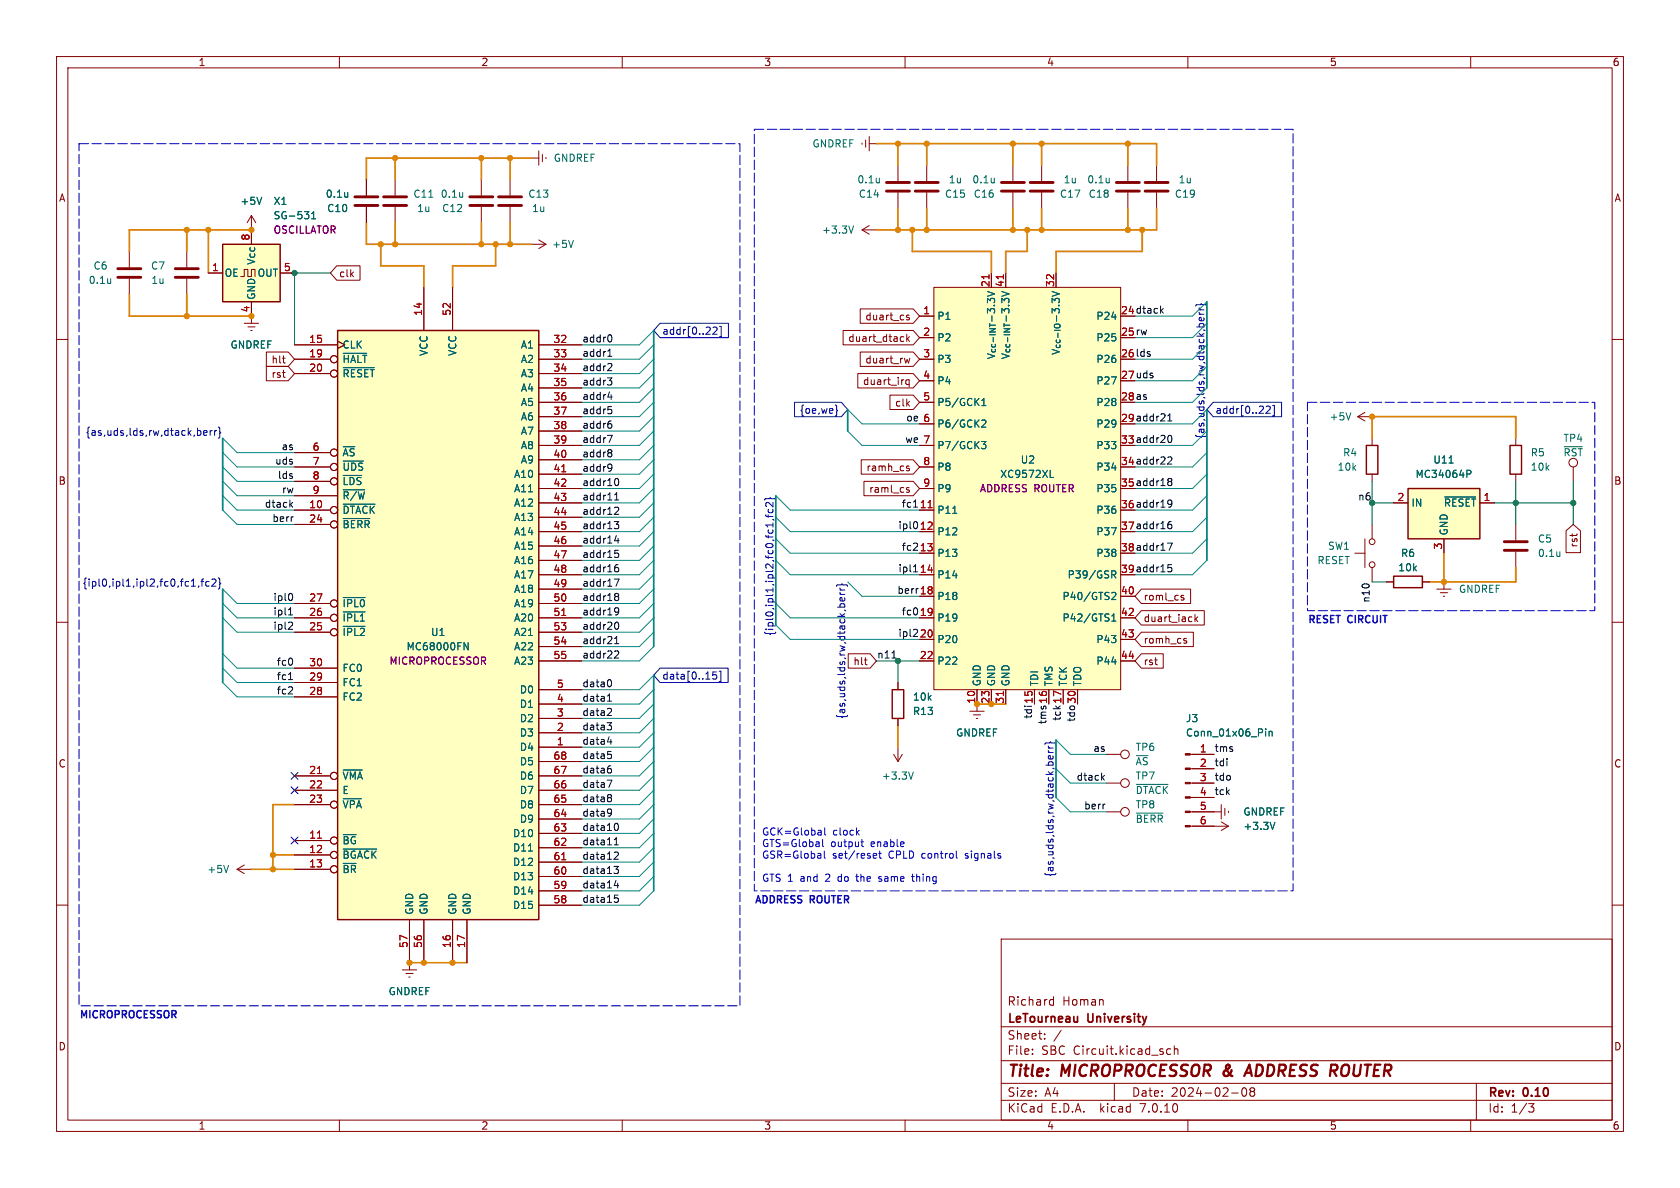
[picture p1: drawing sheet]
<svg xmlns="http://www.w3.org/2000/svg" width="297mm" height="210mm" viewBox="0 0 297 210" stroke-linecap="round" stroke-linejoin="round" font-family="sans-serif">
<defs><g id="words">
<g font-size="2.8" fill="#840000">
<text x="178" y="190.9">Title:</text>
<text x="187.7" y="190.9">MICROPROCESSOR</text>
<text x="217.1" y="190.9">&amp;</text>
<text x="221.9" y="190.9">ADDRESS ROUTER</text>
</g>
<g font-size="2.1" fill="#840000">
<text x="178" y="178">Richard</text>
<text x="187.8" y="178">Homan</text>
<text x="178" y="184">Sheet:</text>
<text x="178" y="181.2">LeTourneau</text>
<text x="192.4" y="181.2">University</text>
<text x="178" y="186.7">File:</text>
<text x="184.1" y="186.7">SBC Circuit.kicad_sch</text>
<text x="178" y="196.9">KiCad</text>
<text x="178" y="194.1">Size:</text>
<text x="184.7" y="194.1">A4</text>
<text x="185.7" y="196.9">E.D.A.</text>
<text x="194.6" y="196.9">kicad</text>
<text x="200" y="194.1">Date:</text>
<text x="201.8" y="196.9">7.0.10</text>
<text x="207" y="194.1">2024-02-08</text>
<text x="263" y="194.3">Rev:</text>
<text x="263" y="196.9">Id:</text>
<text x="267.1" y="196.9">1/3</text>
<text x="269.4" y="194.3">0.10</text>
</g>
<g font-size="1.8" fill="#840000">
<text x="35" y="11.9">1</text>
<text x="85" y="11.9">2</text>
<text x="135" y="11.9">3</text>
<text x="185" y="11.9">4</text>
<text x="235" y="11.9">5</text>
<text x="285" y="11.9">6</text>
<text x="10.3" y="35.9">A</text>
<text x="285.3" y="35.9">A</text>
<text x="59.8" y="49.2">clk</text>
<text x="152.9" y="56.8">duart_cs</text>
<text x="198.1" y="55.6">24 dtack</text>
<text x="198.1" y="59.4">25 rw</text>
<text x="47.9" y="64.5">hlt</text>
<text x="149.9" y="60.6">duart_dtack</text>
<text x="152.9" y="64.5">duart_rw</text>
<text x="198.1" y="63.2">26 lds</text>
<text x="47.9" y="67">rst</text>
<text x="152.5" y="68.3">duart_irq</text>
<text x="198.1" y="67.1">27 uds</text>
<text x="198.1" y="70.9">28 as</text>
<text x="158.1" y="72.1">clk</text>
<text x="198.1" y="74.7">29 addr21</text>
<text x="153.1" y="83.5">ramh_cs</text>
<text x="198.1" y="78.5">33 addr20</text>
<text x="198.1" y="82.3">34 addr22</text>
<text x="10.3" y="85.9">B</text>
<text x="153.6" y="87.3">raml_cs</text>
<text x="198.1" y="86.1">35 addr18</text>
<text x="198.1" y="89.9">36 addr19</text>
<text x="285.3" y="85.9">B</text>
<text x="198.1" y="93.7">37 addr16</text>
<text x="198.1" y="97.5">38 addr17</text>
<text x="198.1" y="101.3">39 addr15</text>
<text x="279.1" y="96.9" transform="rotate(-90 279.1 96.9)">rst</text>
<text x="202.1" y="106.4">roml_cs</text>
<text x="202.1" y="110.2">duart_iack</text>
<text x="202.1" y="114">romh_cs</text>
<text x="150.8" y="117.8">hlt</text>
<text x="202.1" y="117.8">rst</text>
<text x="10.3" y="135.9">C</text>
<text x="285.3" y="135.9">C</text>
<text x="10.3" y="185.9">D</text>
<text x="285.3" y="185.9">D</text>
<text x="35" y="199.9">1</text>
<text x="85" y="199.9">2</text>
<text x="135" y="199.9">3</text>
<text x="185" y="199.9">4</text>
<text x="235" y="199.9">5</text>
<text x="285" y="199.9">6</text>
</g>
<g font-size="1.8" fill="#006464">
<text x="97.8" y="28.8">GNDREF</text>
<text x="143.5" y="26.3">GNDREF</text>
<text x="57.5" y="35.2">0.1u</text>
<text x="73" y="35.2">C11</text>
<text x="77.8" y="35.2">0.1u</text>
<text x="93.3" y="35.2">C13</text>
<text x="151.5" y="32.6">0.1u</text>
<text x="151.7" y="35.2">C14</text>
<text x="167" y="35.2">C15</text>
<text x="167.6" y="32.6">1u</text>
<text x="171.8" y="32.6">0.1u</text>
<text x="172" y="35.2">C16</text>
<text x="187.3" y="35.2">C17</text>
<text x="187.9" y="32.6">1u</text>
<text x="192.1" y="32.6">0.1u</text>
<text x="192.4" y="35.2">C18</text>
<text x="207.6" y="35.2">C19</text>
<text x="208.3" y="32.6">1u</text>
<text x="42.4" y="36.4">+5V</text>
<text x="48.3" y="36.4">X1</text>
<text x="48.3" y="39">SG-531</text>
<text x="57.7" y="37.7">C10</text>
<text x="73.6" y="37.7">1u</text>
<text x="78.1" y="37.7">C12</text>
<text x="94" y="37.7">1u</text>
<text x="145.2" y="41.5">+3.3V</text>
<text x="16.4" y="47.9">C6</text>
<text x="26.6" y="47.9">C7</text>
<text x="45.3" y="46.9" transform="rotate(-90 45.3 46.9)">Vcc</text>
<text x="97.5" y="44">+5V</text>
<text x="15.6" y="50.4">0.1u</text>
<text x="26.7" y="50.4">1u</text>
<text x="39.6" y="49.1">OE</text>
<text x="45.3" y="53.1" transform="rotate(-90 45.3 53.1)">GND</text>
<text x="45.4" y="49.1">OUT</text>
<text x="165.6" y="56.7">P1</text>
<text x="193.7" y="56.7">P24</text>
<text x="40.7" y="61.8">GNDREF</text>
<text x="60.5" y="61.8">CLK</text>
<text x="60.5" y="64.4">~{HALT}</text>
<text x="75.8" y="63" transform="rotate(-90 75.8 63)">VCC</text>
<text x="80.9" y="63" transform="rotate(-90 80.9 63)">VCC</text>
<text x="92" y="61.8">A1</text>
<text x="92" y="64.4">A2</text>
<text x="165.6" y="60.6">P2</text>
<text x="165.6" y="64.4">P3</text>
<text x="176.1" y="63.6" transform="rotate(-90 176.1 63.6)">V_{cc-INT}-3.3V</text>
<text x="178.7" y="63.6" transform="rotate(-90 178.7 63.6)">V_{cc-INT}-3.3V</text>
<text x="187.6" y="62.8" transform="rotate(-90 187.6 62.8)">V_{cc-IO}-3.3V</text>
<text x="193.7" y="60.6">P25</text>
<text x="193.7" y="64.4">P26</text>
<text x="60.5" y="66.9">~{RESET}</text>
<text x="92" y="66.9">A3</text>
<text x="92" y="69.4">A4</text>
<text x="92" y="72">A5</text>
<text x="165.6" y="68.2">P4</text>
<text x="165.6" y="72">P5/GCK1</text>
<text x="193.7" y="68.2">P27</text>
<text x="193.7" y="72">P28</text>
<text x="92" y="74.5">A6</text>
<text x="92" y="77.1">A7</text>
<text x="165.6" y="75.8">P6/GCK2</text>
<text x="193.7" y="75.8">P29</text>
<text x="235" y="74.5">+5V</text>
<text x="60.5" y="80.9">~{AS}</text>
<text x="60.5" y="83.4">~{UDS}</text>
<text x="92" y="79.6">A8</text>
<text x="92" y="82.1">A9</text>
<text x="165.6" y="79.6">P7/GCK3</text>
<text x="165.6" y="83.4">P8</text>
<text x="180.3" y="82.1">U2</text>
<text x="193.7" y="79.6">P33</text>
<text x="193.7" y="83.4">P34</text>
<text x="236.4" y="83.4">10k</text>
<text x="237.3" y="80.9">R4</text>
<text x="253.3" y="82.1">U11</text>
<text x="270.5" y="80.9">R5</text>
<text x="270.5" y="83.4">10k</text>
<text x="276.3" y="78.3">TP4</text>
<text x="276.3" y="80.9">~{RST}</text>
<text x="60.5" y="86">~{LDS}</text>
<text x="60.5" y="88.5">~{R/W}</text>
<text x="90.8" y="84.7">A10</text>
<text x="90.8" y="87.2">A11</text>
<text x="90.8" y="89.8">A12</text>
<text x="165.6" y="87.2">P9</text>
<text x="176.7" y="84.7">XC9572XL</text>
<text x="193.7" y="87.2">P35</text>
<text x="249.4" y="89.8">IN</text>
<text x="250.1" y="84.7">MC34064P</text>
<text x="255.2" y="89.8">~{RESET}</text>
<text x="60.5" y="91">~{DTACK}</text>
<text x="60.5" y="93.6">~{BERR}</text>
<text x="90.8" y="92.3">A13</text>
<text x="90.8" y="94.8">A14</text>
<text x="165.6" y="91">P11</text>
<text x="165.6" y="94.8">P12</text>
<text x="193.7" y="91">P36</text>
<text x="193.7" y="94.8">P37</text>
<text x="256.1" y="94.7" transform="rotate(-90 256.1 94.7)">GND</text>
<text x="90.8" y="97.4">A15</text>
<text x="90.8" y="99.9">A16</text>
<text x="165.6" y="98.7">P13</text>
<text x="193.7" y="98.7">P38</text>
<text x="232.8" y="99.9">RESET</text>
<text x="234.7" y="97.4">SW1</text>
<text x="247.1" y="101.2">10k</text>
<text x="247.6" y="98.7">R6</text>
<text x="271.8" y="96.1">C5</text>
<text x="271.8" y="98.7">0.1u</text>
<text x="60.5" y="107.5">~{IPL0}</text>
<text x="90.8" y="102.5">A17</text>
<text x="90.8" y="105">A18</text>
<text x="90.8" y="107.5">A19</text>
<text x="165.6" y="102.5">P14</text>
<text x="165.6" y="106.3">P18</text>
<text x="187.7" y="106.3">P40/GTS2</text>
<text x="188.6" y="102.5">P39/GSR</text>
<text x="257.8" y="105">GNDREF</text>
<text x="60.5" y="112.6">~{IPL2}</text>
<text x="60.5" y="110.1">~{IPL1}</text>
<text x="76.1" y="112.6">U1</text>
<text x="90.8" y="110.1">A20</text>
<text x="90.8" y="112.6">A21</text>
<text x="165.6" y="110.1">P19</text>
<text x="165.6" y="113.9">P20</text>
<text x="187.7" y="110.1">P42/GTS1</text>
<text x="193.7" y="113.9">P43</text>
<text x="60.5" y="119">FC0</text>
<text x="71.8" y="115.2">MC68000FN</text>
<text x="90.8" y="115.2">A22</text>
<text x="90.8" y="117.7">A23</text>
<text x="165.6" y="117.7">P22</text>
<text x="193.7" y="117.7">P44</text>
<text x="60.5" y="124.1">FC2</text>
<text x="60.5" y="121.5">FC1</text>
<text x="91.8" y="125.3">D1</text>
<text x="91.8" y="122.8">D0</text>
<text x="161.3" y="124.1">10k</text>
<text x="173.6" y="121.4" transform="rotate(-90 173.6 121.4)">GND</text>
<text x="176.1" y="121.4" transform="rotate(-90 176.1 121.4)">GND</text>
<text x="178.7" y="121.4" transform="rotate(-90 178.7 121.4)">GND</text>
<text x="183.7" y="121.4" transform="rotate(-90 183.7 121.4)">TDI</text>
<text x="186.3" y="121.4" transform="rotate(-90 186.3 121.4)">TMS</text>
<text x="188.8" y="121.4" transform="rotate(-90 188.8 121.4)">TCK</text>
<text x="191.4" y="121.4" transform="rotate(-90 191.4 121.4)">TDO</text>
<text x="91.8" y="130.4">D3</text>
<text x="91.8" y="127.9">D2</text>
<text x="161.3" y="126.6">R13</text>
<text x="168.9" y="130.4">GNDREF</text>
<text x="209.6" y="127.9">J3</text>
<text x="209.6" y="130.4">Conn_01x06_Pin</text>
<text x="91.8" y="132.9">D4</text>
<text x="91.8" y="135.5">D5</text>
<text x="200.7" y="132.9">TP6</text>
<text x="200.7" y="135.5">~{AS}</text>
<text x="60.5" y="138">~{VMA}</text>
<text x="60.5" y="140.6">E</text>
<text x="60.5" y="143.1">~{VPA}</text>
<text x="91.8" y="143.1">D8</text>
<text x="91.8" y="140.6">D7</text>
<text x="91.8" y="138">D6</text>
<text x="155.8" y="138">+3.3V</text>
<text x="200.7" y="143.1">TP8</text>
<text x="200.7" y="138">TP7</text>
<text x="200.7" y="140.6">~{DTACK}</text>
<text x="60.5" y="149.5">~{BG}</text>
<text x="90.6" y="148.2">D10</text>
<text x="91.8" y="145.6">D9</text>
<text x="200.7" y="145.6">~{BERR}</text>
<text x="219.7" y="144.4">GNDREF</text>
<text x="219.7" y="146.9">+3.3V</text>
<text x="36.6" y="154.5">+5V</text>
<text x="60.5" y="152">~{BGACK}</text>
<text x="60.5" y="154.5">~{BR}</text>
<text x="90.6" y="155.8">D13</text>
<text x="90.6" y="153.3">D12</text>
<text x="90.6" y="150.7">D11</text>
<text x="73.3" y="161.8" transform="rotate(-90 73.3 161.8)">GND</text>
<text x="75.8" y="161.8" transform="rotate(-90 75.8 161.8)">GND</text>
<text x="80.9" y="161.8" transform="rotate(-90 80.9 161.8)">GND</text>
<text x="83.4" y="161.8" transform="rotate(-90 83.4 161.8)">GND</text>
<text x="90.6" y="160.9">D15</text>
<text x="90.6" y="158.3">D14</text>
<text x="68.6" y="176.1">GNDREF</text>
</g>
<g font-size="1.8" fill="#840084">
<text x="48.3" y="41.5">OSCILLATOR</text>
<text x="173.1" y="87.2">ADDRESS ROUTER</text>
<text x="68.8" y="117.7">MICROPROCESSOR</text>
</g>
<g font-size="1.8" fill="#a90000">
<text x="44.2" y="42.6" transform="rotate(-90 44.2 42.6)">8</text>
<text x="37.4" y="48">1</text>
<text x="50.1" y="48">5</text>
<text x="175" y="50.8" transform="rotate(-90 175 50.8)">21</text>
<text x="177.5" y="50.8" transform="rotate(-90 177.5 50.8)">41</text>
<text x="186.4" y="50.8" transform="rotate(-90 186.4 50.8)">32</text>
<text x="44.2" y="55.3" transform="rotate(-90 44.2 55.3)">4</text>
<text x="74.7" y="55.9" transform="rotate(-90 74.7 55.9)">14</text>
<text x="79.8" y="55.9" transform="rotate(-90 79.8 55.9)">52</text>
<text x="163.1" y="55.6">1</text>
<text x="163.1" y="59.4">2</text>
<text x="198.1" y="55.6">24</text>
<text x="198.1" y="59.4">25</text>
<text x="54.6" y="60.7">15</text>
<text x="54.6" y="63.2">19</text>
<text x="54.6" y="65.8">20</text>
<text x="97.7" y="60.7">32</text>
<text x="97.7" y="63.2">33</text>
<text x="97.7" y="65.8">34</text>
<text x="163.1" y="63.2">3</text>
<text x="198.1" y="63.2">26</text>
<text x="97.7" y="68.3">35</text>
<text x="97.7" y="70.9">36</text>
<text x="163.1" y="67.1">4</text>
<text x="163.1" y="70.9">5</text>
<text x="198.1" y="67.1">27</text>
<text x="198.1" y="70.9">28</text>
<text x="97.7" y="73.4">37</text>
<text x="97.7" y="75.9">38</text>
<text x="163.1" y="74.7">6</text>
<text x="198.1" y="74.7">29</text>
<text x="55.2" y="79.8">6</text>
<text x="55.2" y="82.3">7</text>
<text x="97.7" y="78.5">39</text>
<text x="97.7" y="81">40</text>
<text x="97.7" y="83.6">41</text>
<text x="163.1" y="82.3">8</text>
<text x="163.1" y="78.5">7</text>
<text x="198.1" y="78.5">33</text>
<text x="198.1" y="82.3">34</text>
<text x="54.6" y="89.9">10</text>
<text x="55.2" y="84.8">8</text>
<text x="55.2" y="87.4">9</text>
<text x="97.7" y="86.1">42</text>
<text x="97.7" y="88.6">43</text>
<text x="162.5" y="89.9">11</text>
<text x="163.1" y="86.1">9</text>
<text x="198.1" y="86.1">35</text>
<text x="198.1" y="89.9">36</text>
<text x="246.9" y="88.6">2</text>
<text x="262.2" y="88.6">1</text>
<text x="54.6" y="92.5">24</text>
<text x="97.7" y="91.2">44</text>
<text x="97.7" y="93.7">45</text>
<text x="162.5" y="93.7">12</text>
<text x="198.1" y="93.7">37</text>
<text x="97.7" y="96.3">46</text>
<text x="97.7" y="98.8">47</text>
<text x="97.7" y="101.3">48</text>
<text x="162.5" y="97.5">13</text>
<text x="162.5" y="101.3">14</text>
<text x="198.1" y="97.5">38</text>
<text x="198.1" y="101.3">39</text>
<text x="255" y="97.2" transform="rotate(-90 255 97.2)">3</text>
<text x="54.6" y="106.4">27</text>
<text x="97.7" y="103.9">49</text>
<text x="97.7" y="106.4">50</text>
<text x="162.5" y="105.2">18</text>
<text x="198.1" y="105.2">40</text>
<text x="54.6" y="111.5">25</text>
<text x="54.6" y="109">26</text>
<text x="97.7" y="109">51</text>
<text x="97.7" y="111.5">53</text>
<text x="162.5" y="109">19</text>
<text x="162.5" y="112.8">20</text>
<text x="198.1" y="109">42</text>
<text x="198.1" y="112.8">43</text>
<text x="54.6" y="117.9">30</text>
<text x="97.7" y="114">54</text>
<text x="97.7" y="116.6">55</text>
<text x="162.5" y="116.6">22</text>
<text x="198.1" y="116.6">44</text>
<text x="54.6" y="122.9">28</text>
<text x="54.6" y="120.4">29</text>
<text x="98.4" y="124.2">4</text>
<text x="98.4" y="121.7">5</text>
<text x="172.5" y="124.5" transform="rotate(-90 172.5 124.5)">10</text>
<text x="175" y="124.5" transform="rotate(-90 175 124.5)">23</text>
<text x="177.5" y="124.5" transform="rotate(-90 177.5 124.5)">31</text>
<text x="182.6" y="124.5" transform="rotate(-90 182.6 124.5)">15</text>
<text x="185.2" y="124.5" transform="rotate(-90 185.2 124.5)">16</text>
<text x="187.7" y="124.5" transform="rotate(-90 187.7 124.5)">17</text>
<text x="190.2" y="124.5" transform="rotate(-90 190.2 124.5)">30</text>
<text x="98.4" y="131.8">1</text>
<text x="98.4" y="129.3">2</text>
<text x="98.4" y="126.7">3</text>
<text x="54.6" y="136.9">21</text>
<text x="97.7" y="136.9">67</text>
<text x="97.7" y="134.4">68</text>
<text x="212" y="133.1">1</text>
<text x="212" y="135.6">2</text>
<text x="54.6" y="139.4">22</text>
<text x="54.6" y="142">23</text>
<text x="97.7" y="142">65</text>
<text x="97.7" y="139.4">66</text>
<text x="212" y="138.2">3</text>
<text x="212" y="140.7">4</text>
<text x="212" y="143.3">5</text>
<text x="54.6" y="148.3">11</text>
<text x="97.7" y="149.6">62</text>
<text x="97.7" y="147.1">63</text>
<text x="97.7" y="144.5">64</text>
<text x="212" y="145.8">6</text>
<text x="54.6" y="150.9">12</text>
<text x="54.6" y="153.4">13</text>
<text x="97.7" y="154.7">60</text>
<text x="97.7" y="152.1">61</text>
<text x="97.7" y="159.8">58</text>
<text x="97.7" y="157.2">59</text>
<text x="72.1" y="167.7" transform="rotate(-90 72.1 167.7)">57</text>
<text x="74.7" y="167.7" transform="rotate(-90 74.7 167.7)">56</text>
<text x="79.8" y="167.7" transform="rotate(-90 79.8 167.7)">16</text>
<text x="82.3" y="167.7" transform="rotate(-90 82.3 167.7)">17</text>
</g>
<g font-size="1.8" fill="#000084">
<text x="117" y="59.4">addr[0..22]</text>
<text x="15" y="77.1">{as,uds,lds,rw,dtack,berr}</text>
<text x="141.3" y="73.3">{oe,we}</text>
<text x="213" y="77.7" transform="rotate(-90 213 77.7)">{as,uds,lds,rw,dtack,berr}</text>
<text x="214.8" y="73.3">addr[0..22]</text>
<text x="14.5" y="103.8">{ipl0,ipl1,ipl2,fc0,fc1,fc2}</text>
<text x="136.8" y="112.5" transform="rotate(-90 136.8 112.5)">{ipl0,ipl1,ipl2,fc0,fc1,fc2}</text>
<text x="117" y="120.3">data[0..15]</text>
<text x="149.5" y="127.2" transform="rotate(-90 149.5 127.2)">{as,uds,lds,rw,dtack,berr}</text>
<text x="186.3" y="155.1" transform="rotate(-90 186.3 155.1)">{as,uds,lds,rw,dtack,berr}</text>
</g>
<g font-size="1.8" fill="#0f0f0f">
<text x="102.9" y="60.6">addr0</text>
<text x="102.9" y="65.7">addr2</text>
<text x="102.9" y="63.2">addr1</text>
<text x="102.9" y="70.8">addr4</text>
<text x="102.9" y="68.2">addr3</text>
<text x="102.9" y="75.9">addr6</text>
<text x="102.9" y="73.3">addr5</text>
<text x="160.1" y="74.6">oe 6</text>
<text x="48.5" y="82.2">uds</text>
<text x="49.7" y="79.7">as</text>
<text x="102.9" y="83.5">addr9</text>
<text x="102.9" y="80.9">addr8</text>
<text x="102.9" y="78.4">addr7</text>
<text x="159.9" y="78.4">we 7</text>
<text x="46.7" y="89.8">dtack</text>
<text x="49" y="84.7">lds</text>
<text x="49.8" y="87.3">rw</text>
<text x="102.9" y="86">addr10</text>
<text x="102.9" y="88.6">addr11</text>
<text x="159.3" y="89.8">fc1</text>
<text x="240" y="88.6">n6</text>
<text x="48.1" y="92.4">berr</text>
<text x="102.9" y="93.6">addr13</text>
<text x="102.9" y="91.1">addr12</text>
<text x="158.7" y="93.6">ipl0</text>
<text x="102.9" y="96.2">addr14</text>
<text x="102.9" y="101.3">addr16</text>
<text x="102.9" y="98.7">addr15</text>
<text x="158.7" y="101.3">ipl1</text>
<text x="159.3" y="97.4">fc2</text>
<text x="48.2" y="106.3">ipl0</text>
<text x="102.9" y="103.8">addr17</text>
<text x="102.9" y="106.3">addr18</text>
<text x="158.5" y="105.1">berr 18</text>
<text x="242.2" y="106.6" transform="rotate(-90 242.2 106.6)">n10</text>
<text x="48.2" y="108.9">ipl1</text>
<text x="48.2" y="111.4">ipl2</text>
<text x="102.9" y="114">addr21</text>
<text x="102.9" y="111.4">addr20</text>
<text x="102.9" y="108.9">addr19</text>
<text x="158.7" y="112.7">ipl2</text>
<text x="159.3" y="108.9">fc0</text>
<text x="48.8" y="117.8">fc0</text>
<text x="102.9" y="116.5">addr22</text>
<text x="155" y="116.5">n11</text>
<text x="48.8" y="122.8">fc2</text>
<text x="48.8" y="120.3">fc1</text>
<text x="102.9" y="124.1">data1</text>
<text x="102.9" y="121.6">data0</text>
<text x="102.9" y="126.7">data2</text>
<text x="102.9" y="131.7">data4</text>
<text x="102.9" y="129.2">data3</text>
<text x="182.5" y="127.1" transform="rotate(-90 182.5 127.1)">tdi 15</text>
<text x="185.1" y="128.1" transform="rotate(-90 185.1 128.1)">tms 16</text>
<text x="187.6" y="127.5" transform="rotate(-90 187.6 127.5)">tck 17</text>
<text x="190.2" y="127.7" transform="rotate(-90 190.2 127.7)">tdo 30</text>
<text x="102.9" y="136.8">data6</text>
<text x="102.9" y="134.3">data5</text>
<text x="193.2" y="133">as</text>
<text x="214.6" y="133">tms</text>
<text x="214.6" y="135.5">tdi</text>
<text x="102.9" y="141.9">data8</text>
<text x="102.9" y="139.4">data7</text>
<text x="190.2" y="138.1">dtack</text>
<text x="191.6" y="143.2">berr</text>
<text x="214.6" y="138.1">tdo</text>
<text x="214.6" y="140.6">tck</text>
<text x="102.9" y="144.4">data9</text>
<text x="102.9" y="147">data10</text>
<text x="102.9" y="149.5">data11</text>
<text x="102.9" y="154.6">data13</text>
<text x="102.9" y="152.1">data12</text>
<text x="102.9" y="157.1">data14</text>
<text x="102.9" y="159.7">data15</text>
</g>
<g font-size="1.8" fill="#0000c2">
<text x="231.1" y="110.2">RESET</text>
<text x="238.4" y="110.2">CIRCUIT</text>
<text x="134.6" y="147.8">GCK=Global</text>
<text x="134.6" y="149.8">GTS=Global</text>
<text x="146.9" y="149.8">output</text>
<text x="147.2" y="147.8">clock</text>
<text x="154.1" y="149.8">enable</text>
<text x="134.6" y="151.9">GSR=Global</text>
<text x="134.6" y="156">GTS 1</text>
<text x="141.6" y="156">and</text>
<text x="146.2" y="156">2</text>
<text x="147.2" y="151.9">set/reset</text>
<text x="148.6" y="156">do</text>
<text x="152.1" y="156">the</text>
<text x="156.2" y="156">same</text>
<text x="157.2" y="151.9">CPLD</text>
<text x="162.3" y="156">thing</text>
<text x="163.2" y="151.9">control</text>
<text x="171.1" y="151.9">signals</text>
<text x="133.3" y="159.8">ADDRESS</text>
<text x="143.3" y="159.8">ROUTER</text>
<text x="14" y="180.1">MICROPROCESSOR</text>
</g>
</g></defs>
<g fill="none" stroke="#840000" stroke-width=".18">
<path d="M10 10h277v190h-277zM12 12h273v186h-273zM60 10v2M110 10v2M160 10v2M210 10v2M260 10v2M44.4 38.1v5.1M44.4 38.1l-.7 1.3M44.4 38.1l.8 1.3M64.8 31.8v2.7M64.8 36.6v2.8"/>
<path d="M69.8 31.8v2.7M69.8 36.6v2.8M85.1 31.8v2.7M85.1 36.6v2.8M90.2 31.8v2.7M90.2 36.6v2.8M94 27.9h1.2M95.2 26.7v2.5M95.9 27.3v1.3M96.5 27.8v.3M152.4 25.3v.2M153 24.8v1.2"/>
<path d="M153.7 39.9l-1.3 .7M153.7 25.4h1.2M153.7 24.1v2.6M158.7 29.2v2.8M158.7 34v2.8M163.8 29.2v2.8M163.8 34v2.8M179.1 29.2v2.8M179.1 34v2.8M184.1 29.2v2.8M184.1 34v2.8M199.4 29.2v2.8"/>
<path d="M199.4 34v2.8M204.5 29.2v2.8M204.5 34v2.8M10 60h2M22.9 44.5v2.7M22.9 49.3v2.8M33 44.5v2.7M33 49.3v2.8M36.8 48.3h2.6M42.5 48.9h.7v-1.3h.6v1.3h.6v-1.3h.7v1.3M43.2 57.2h2.5M43.8 57.8h1.3"/>
<path d="M44.3 58.4h.3M44.4 53.3v3.9M49.5 48.3h2.6M59.5 47h4.1v2.5h-4.1l-1.1-1.2zM74.9 50.8v7.6M80 50.8v7.6M94 43.2h2.5M95.2 42.4l1.3 .8M96.5 43.2l-1.3 .7M149 58.4h12.4l1.2 1.3-1.2 1.3h-12.4zM152.1 54.6h9.3l1.2 1.3-1.2 1.3h-9.3zM152.4 40.6l1.3 .8"/>
<path d="M152.4 40.6h2.5M159.6 59.5l.2 .1M160.3 59.1v1.3M160.4 59.9l.4 .5M160.7 55.8l-.3-.1-.2 .2 .1 .2 .4 .1v.3h-.5M160.8 59.5l-.5 .5M162.6 55.9h2.5M162.6 59.7h2.5M165.1 50.8h33v71.1h-33zM175.3 48.3v2.5M177.8 48.3v2.5M186.7 48.3v2.5"/>
<path d="M285 60h2M47.1 64.8h3.9l1.1 1.2-1.1 1.3h-3.9zM47.1 62.2h3.9l1.1 1.3-1.1 1.3h-3.9zM49.9 63.3h.5M50.3 64.2h.1M52.1 61h7.6M52.1 63.5h6.3M52.1 66h6.3M59.7 60.3l1.3 .7-1.3 .6M95.2 61h7.7M95.2 63.5h7.7M95.2 66h7.7"/>
<path d="M95.2 68.6h7.7M95.2 71.1h7.7M95.2 73.7h7.7M95.2 76.2h7.7M95.2 78.7h7.7M151.6 66h9.8l1.2 1.3-1.2 1.3h-9.8zM152.1 62.2h9.3l1.2 1.3-1.2 1.3h-9.3zM157.3 69.8h4.1l1.2 1.3-1.2 1.3h-4.1zM159.8 60.3l-.2 .1M160.7 67.1v1.3M160.7 67.2l-.3-.1-.3 .3 .1 .5h.5M160.8 63.3l-.2 .9-.2-.6-.3 .6"/>
<path d="M162.6 63.5h2.5M162.6 71.1h2.5M162.6 78.7h2.5M162.6 67.3h2.5M162.6 74.9h2.5M240 73.7h2.6M240 73.7l1.3 .7M241.3 72.9l-1.3 .8M242.6 77.5v1.2M268 77.5v1.2M52.1 90.2h6.3M52.1 92.7h6.3"/>
<path d="M52.1 80h6.3M52.1 82.6h6.3M52.1 85.1h6.3M52.1 87.6h7.6M95.2 81.3h7.7M95.2 83.8h7.7M95.2 86.4h7.7M95.2 88.9h7.7M95.2 91.4h7.7M95.2 94h7.7M95.2 96.5h7.7M95.2 99.1h7.7"/>
<path d="M152.3 81.3h9.1l1.2 1.3-1.2 1.2h-9.1zM152.7 85.1h8.7l1.2 1.3-1.2 1.2h-8.7zM160.2 86.4l.6 .4-.2 .2h-.4M160.3 82.7l.5 .3-.1 .2h-.3M160.3 82.4h.4M160.7 86.2h-.3l-.2 .2M162.6 90.2h2.5M162.6 86.4h2.5M162.6 94h2.5M162.6 82.6h2.5M162.6 97.8h2.5M239.5 97.8h1.8"/>
<path d="M241.3 95.3v5M242.6 83.8v1.3M242.6 92.7v2.6M246.4 88.9h2.5M255.3 95.3v2.5M261.6 88.9h2.6M268 83.8v1.3M268 92.7v2.8M268 97.5v2.8M276.9 93.8l1.2-1.1 1.3 1.1v3.9h-2.5zM278.1 82.6v2.5M10 110h2"/>
<path d="M52.1 111.8h6.3M52.1 109.2h6.3M52.1 106.7h6.3M52.1 118.1h7.6M95.2 111.8h7.7M95.2 109.2h7.7M95.2 106.7h7.7M95.2 101.6h7.7M95.2 104.1h7.7M95.2 114.3h7.7M95.2 116.8h7.7M150 115.6h3.8l1.1 1.2-1.1 1.3h-3.8z"/>
<path d="M152.8 116.7h.5M153.2 117.5h.1M162.6 109.2h2.5M162.6 101.6h2.5M162.6 116.8h2.5M162.6 105.4h2.5M162.6 113h2.5M198.1 109.2h2.6M198.1 116.8h2.6M198.1 105.4h2.6M198.1 113h2.6M201.8 107.9h11.1v2.6h-11.1l-1.1-1.3z"/>
<path d="M201.8 111.8h9.2v2.5h-9.2l-1.1-1.3zM201.8 115.6h3.8v2.5h-3.8l-1.1-1.3zM201.8 104.1h8.7v2.6h-8.7l-1.1-1.3zM208.8 105.5l.5 .3-.2 .3-.3-.1M209.3 105.3l-.3-.1-.2 .2M209.3 113.2l.5 .3-.1 .1-.3 .1M209.3 112.9h.4M211.3 108.6v1.3M211.4 109.4l.3 .5M211.7 109l-.4 .5M242.6 100.3v2.6M245.1 102.9h1.3"/>
<path d="M251.5 102.9h1.2M254 104.1h2.5M254.6 104.8h1.3M255.1 105.4h.3M255.3 102.9v1.2M285 110h2M52.1 137.2h6.3M52.1 139.7h7.6M52.1 123.2h7.6M52.1 120.7h7.6M95.2 132.1h7.7M95.2 129.5h7.7"/>
<path d="M95.2 137.2h7.7M95.2 139.7h7.7M95.2 127h7.7M95.2 124.5h7.7M95.2 121.9h7.7M95.2 134.6h7.7M158 133.4l.7 1.2M158.7 120.7v1.2M158.7 127v1.3M158.7 132.1v2.5M159.5 133.4l-.8 1.2M171.4 125.7h2.6"/>
<path d="M172.1 126.4h1.3M172.6 127h.2M172.7 121.9v3.8M175.3 121.9v2.6M177.8 121.9v2.6M182.9 121.9v2.6M185.4 121.9v2.6M188 121.9v2.6M190.5 121.9v2.6M195.6 138.4h2.5M195.6 133.4h2.5M210.4 138.4h4.2"/>
<path d="M210.4 135.9h4.2M210.4 133.4h4.2M10 160h2M41.9 153.7h2.5M41.9 153.7l1.3 .7M43.2 152.9l-1.3 .8M52.1 148.6h6.3M52.1 151.1h6.3M52.1 153.7h6.3M52.1 142.2h6.3M95.2 142.2h7.7M95.2 157.5h7.7"/>
<path d="M95.2 154.9h7.7M95.2 152.4h7.7M95.2 149.9h7.7M95.2 147.3h7.7M95.2 144.8h7.7M195.6 143.5h2.5M210.4 146.1h6.8M210.4 143.5h5.5M210.4 141h4.2M215.9 145.3l1.3 .8M215.9 142.2v2.6M216.5 142.9v1.2"/>
<path d="M217.2 146.1l-1.3 .7M217.2 143.4v.2M285 160h2M71.1 171.5h2.6M71.8 172.1h1.2M72.3 172.7h.2M72.4 162.6v8.9M74.9 162.6v7.6M80 162.6v7.6M82.5 162.6v7.6M95.2 160h7.7M177 166h108v32h-108z"/>
<path d="M185.7 177.6h.5M185.7 176.8h.5M186.2 176.2v1.5M60 198v2M110 198v2M160 198v2M177 194.5h108M177 191.5h108M177 187.5h108M177 181.5h108M182.5 186.3v.1M182.5 185.5v.1"/>
<path d="M184.7 183.6v.1M184.7 182.8v.1M187.6 182.1l-1.3 2M197 191.5v3M207 185.5l-.5-.1-.3 .3v.4l.2 .2h.6M207.6 185.5l.2-.1 .4 .1v.9M207.6 184.9v1.5M210 198v2M217.7 193.2h1.2M219.7 192.4l.2-.1a.81 .81 0 0 1 .6 .6 .81 .81 0 0 1-.3 .8l-.2 .1a.81 .81 0 0 1-.3-1.4zM221.2 192.9l-.2-.2 .2-.4 .5 .1 .1 .2-.3 .3M221.2 192.9l-.2 .3v.3l.2 .3 .5-.1 .1-.2-.1-.4-.2-.2"/>
<path d="M221.2 192.9h.3M260 198v2M261 191.5v6.5M270.2 195.1h1l-.5 .6 .4 .1 .1 .5-.3 .3h-.4"/>
<circle cx="59.1" cy="63.5" r=".63"/>
<circle cx="59.1" cy="66" r=".63"/>
<circle cx="59.1" cy="92.7" r=".63"/>
<circle cx="59.1" cy="90.2" r=".63"/>
<circle cx="59.1" cy="85.1" r=".63"/>
<circle cx="59.1" cy="80" r=".63"/>
<circle cx="59.1" cy="82.5" r=".63"/>
<circle cx="242.6" cy="99.8" r=".51"/>
<circle cx="242.6" cy="95.8" r=".51"/>
<circle cx="278.1" cy="81.8" r=".76"/>
<circle cx="59.1" cy="109.2" r=".63"/>
<circle cx="59.1" cy="106.7" r=".63"/>
<circle cx="59.1" cy="111.8" r=".63"/>
<circle cx="59.1" cy="137.2" r=".63"/>
<circle cx="198.9" cy="138.4" r=".76"/>
<circle cx="198.9" cy="133.3" r=".76"/>
<circle cx="59.1" cy="151.1" r=".63"/>
<circle cx="59.1" cy="148.6" r=".63"/>
<circle cx="59.1" cy="153.7" r=".63"/>
<circle cx="59.1" cy="142.2" r=".63"/>
<circle cx="198.9" cy="143.5" r=".76"/>
</g>
<path d="M216.5 189.4a.53 .53 0 0 0 0 .7M220 190.2l.9-2 .4 2M220.2 189.6h1" fill="none" stroke="#840000" stroke-width=".4"/>
<g fill="none" stroke="#006464" stroke-width=".18">
<path d="M46.3 34.9l-.5 1.2M55.1 38.7h.7M55.1 37.8l.3-.4v1.3M61.5 34v.9M61.5 34.7l-.1 .1M75.8 34.9h.7M81.8 34v.9M81.8 34.7l-.1 .1M150.9 39.9l-.4 1.3M155.5 31.5v.8M155.5 32.2l-.1 .1M175.8 31.5v.8"/>
<path d="M175.8 32.2l-.1 .1M196.1 31.5v.8M196.1 32.2l-.1 .1M19.6 49.3v.8M19.6 50h-.1M101.4 42.5l-.5 1.3M60.7 62.5h4.1M60.7 65h5.5M173.5 78h.8l-.4 .5 .3 .2v.5l-.1 .1h-.5M173.6 71.7h.7M173.6 70.8l.3-.4v1.3M173.6 74.4l.5-.2 .2 .4-.8 .9h.8"/>
<path d="M238.8 73l-.4 1.2M276.5 79h3.2M60.7 89.1h5.6M60.7 91.7h4.7M60.7 81.5h3.5M60.7 84h3.2M60.7 86.6h3.8M168.4 90.7h.8M185.7 84.4h.6M255.4 87.9h5.5M256.2 81.9h.7M259.3 83.1h.5l.2 .3-.1 .3-.6 .1"/>
<path d="M275.8 97.5v.9M275.8 98.2l-.1 .1M60.7 110.7h3.8M60.7 108.2h3.8M60.7 105.6h3.8M82 113.6l.8 1.3v-1.3M196.5 100.9h.5l.3 .3-.2 .3-.6 .1M196.5 104.8l.5-.1 .3 .4-.8 .9h.8M196.5 109.8h.8M196.5 108.9l.4-.4v1.3M196.8 101.6l.5 .6M60.7 136.1h3.4"/>
<path d="M161.5 136.5l-.5 1.2M200.9 138.7h5.6M223.8 128.8v.2M223.8 129.3v.8M224.4 129.3v.8M224.4 129.4l.1-.1h.3l.1 .8M40.4 153l-.4 1.2M60.7 150.1h5.9M60.7 141.2h3.2M93.4 150.4h.7M200.9 143.7h4.7M225.4 145.4l-.4 1.2"/>
</g>
<g fill="none" stroke="#840000" stroke-width=".51">
<path d="M62.7 34.8h4.1M62.7 36.3h4.1M67.8 34.8h4.1M67.8 36.3h4.1M83.1 34.8h4M83.1 36.3h4M88.1 34.8h4.1M88.1 36.3h4.1M156.7 32.3h4.1M156.7 33.8h4.1M161.8 32.3h4.1M161.8 33.8h4.1"/>
<path d="M177 32.3h4.1M177 33.8h4.1M182.1 32.3h4.1M182.1 33.8h4.1M197.4 32.3h4M197.4 33.8h4M202.4 32.3h4.1M202.4 33.8h4.1M20.8 49h4.1M20.8 47.5h4.1M31 49h4.1M31 47.5h4.1"/>
<path d="M265.9 97.3h4.1M265.9 95.8h4.1"/>
</g>
<g fill="#ffffc2" stroke="#ffffc2" stroke-width=".18">
<path d="M59.7 58.4h35.5v104.2h-35.5z"/>
<path d="M248.9 86.4h12.7v8.9h-12.7z"/>
<path d="M39.4 43.2h10.1v10.1h-10.1z"/>
<path d="M165.1 50.8h33v71.1h-33z"/>
</g>
<path d="M39.4 43.2h10.1v10.1h-10.1zM59.7 58.4h35.5v104.2h-35.5zM241.6 78.7h2v5.1h-2zM267 78.7h2v5.1h-2zM248.9 86.4h12.7v8.9h-12.7zM246.4 101.9h5.1v2h-5.1zM157.7 121.9h2.1v5.1h-2.1z" fill="none" stroke="#840000" stroke-width=".25"/>
<path d="M174.8 48.6v.7M177.4 48.6v.7M99.3 83.4h.7M164.1 89.8h.7M99.3 108.8h.7M56.1 136.7h.7M177.4 122.2v.7M56.1 148.2h.7M99.3 152h.7" fill="none" stroke="#a90000" stroke-width=".18"/>
<g fill="#840000" stroke="#840000" stroke-width=".18">
<path d="M209.5 145.9h.9v.3h-.9z"/>
<path d="M209.5 143.4h.9v.2h-.9z"/>
<path d="M209.5 140.8h.9v.3h-.9z"/>
<path d="M209.5 138.3h.9v.3h-.9z"/>
<path d="M209.5 135.8h.9v.2h-.9z"/>
<path d="M209.5 133.2h.9v.3h-.9z"/>
</g>
<g fill="none" stroke="#000084" stroke-width=".18">
<path d="M116.7 57.1h12.1v2.6h-12.1l-1.1-1.3zM126 57.9l.5-.1 .3 .4-.8 .9h.8M127.2 57.7h.3v1.8h-.3M211.4 54.1l.2-.2h.6l.2-.2 .1 .2h.6l.2 .2M212 54.4l.2 .4M212 55.2l.2 .4M212 55.6h.8M212 54.8h.8M212.1 57.3l.1-.1 .6 .1M212.8 56.2v.3l-.1 .2-.6-.1v-.4l.2-.1 .1 .6M35.4 76.2l.1 .2-.1 .5M36 76.5l.6-.1-.1-.2-.3-.1-.2 .2 .1 .6h.4"/>
<path d="M37.2 76.1v.9M37.5 76.1l-.3 .3M37.9 76.1v.9M38.3 76.1l-.4 .3M38.6 75.5l.2 .2v.6l.2 .2-.2 .2v.6l-.2 .1M140.5 71.1h8.2l1.2 1.3-1.2 1.3h-8.2zM147.7 71.6l.2 .2v.6l.2 .2-.2 .2v.6l-.2 .1M214.5 71.1h12.1v2.6h-12.1l-1.1-1.3zM223.8 71.9l.5-.1 .3 .4-.8 .9h.8M225 71.7h.3v1.8h-.3M135.2 88.4l.2-.2h.6l.2-.2 .1 .2h.6l.2 .2M135.4 91l.2 .3h1"/>
<path d="M135.8 91v.5M135.9 90l-.1 .4 .2 .2 .6-.1v-.5M136.6 91.8l.2 .2M136.6 88.8v.8l-.9-.8-.3 .3 .1 .4M136.6 92.4v.8M136.6 92.8h-1.2l.3 .3M33.8 103.6h.8M33.9 102.7l.3-.3v1.2M35.2 103.6l-.2 .2M35.5 102.8h.5M36 102.4l-.3 .1v1.1M37 102.8h-.4l-.2 .2 .1 .6h.5"/>
<path d="M37.5 102.5l.4-.1 .3 .3-.8 .9h.8M38.6 102.2l.2 .2v.6l.2 .1-.2 .2v.6l-.2 .2M116.7 118.1h12v2.6h-12l-1.1-1.3zM126.7 118.8h-.7v.6l.2-.1h.4l.1 .2v.4l-.2 .2-.5-.2M127.1 118.7h.3v1.8h-.3M147.9 103.6l.2-.2h.6l.2-.2 .1 .2h.6l.2 .2M148.5 103.9l.2 .4M148.5 104.7l.2 .4M148.5 105.1h.8M148.5 104.3h.8M148.6 106.8l.1-.1 .6 .1M149.3 105.7v.4l-.1 .1h-.6v-.5l.2-.1 .1 .6"/>
<path d="M51.5 139.1l1.2 1.2M51.5 136.6l1.2 1.2M52.7 139.1l-1.2 1.2M52.7 136.6l-1.2 1.2M184.7 131.6l.2-.3h.6l.2-.1 .2 .1h.6l.2 .3M185.3 131.9l.3 .3M185.3 132.7l.3 .3M185.3 133h.9M185.3 132.2h.9M185.4 134.8l.2-.1 .5 .1M186.1 133.6l.1 .4-.2 .2-.6-.1v-.5h.2l.2 .6M51.5 148l1.2 1.2"/>
<path d="M52.7 148l-1.2 1.2"/>
</g>
<g fill="none" stroke="#0f0f0f" stroke-width=".18">
<path d="M107.9 59.2a.79 .79 0 0 1 0 1.2M205.3 54.9l.4 .5M205.7 54.5l-.5 .5M107.4 66.8h.8l-.5 .5M107.4 77h.8l-.5 1.2M107.4 70.2h.8M107.4 63h.8M107.5 71.9h.6M107.6 62l.2-.3v1.3M107.6 64.3h.5l.1 .3-.8 .9h.8M107.8 74.4h.3M107.9 67.3l.3 .2v.3l-.3 .3"/>
<path d="M107.9 72.4l.3 .2v.3l-.3 .2M107.9 74.9l.3 .2v.3l-.3 .3M107.9 79.5l.3 .2-.3 .3 .3 .3v.2l-.3 .3M108.1 69.8v.8M206.4 74.4h.8M206.4 73.5l.4-.4v1.3M206.6 77h.1a.68 .68 0 0 1 .5 .6 .68 .68 0 0 1-.5 .6h-.1M51.4 89.2l.3 .5M51.7 91.4h.1M51.7 88.8l-.5 .5M107.9 82l.2 .2a1.03 1.03 0 0 1-.2 1M108.2 82.6l-.3 .2"/>
<path d="M108.6 92.2h.8l-.4 .5 .3 .1 .1 .4-.3 .3h-.3M108.7 88.4h.7M108.7 87.5l.3-.4v1.3M108.7 97.3h.6M108.8 84.6h.2a.68 .68 0 0 1 .4 .6 .68 .68 0 0 1-.4 .6h-.2M108.8 89.7h.5l.1 .3-.8 .9h.8M108.8 97.8h.3l.3 .2-.1 .5h-.5M109 94.7l-.3 .9h.7M109.3 95.2v.8M109.3 99.8l-.4 .1M161.5 89.7h.7M161.7 100l.2-.2v1.3"/>
<path d="M161.9 92.2l.2 .1M162.1 93.3l-.2 .2M206.4 96h.8l-.5 1.3M206.5 99.8h.6M206.6 80.8h.4l.2 .3-.8 .9h.8M206.7 92.7h.2l.3 .2-.1 .4-.4 .2M206.7 84.6h.2l.3 .2-.3 .3M206.7 88.4l.4 .1a.84 .84 0 0 1-.3 1.2h-.2M206.7 85.1h.2M206.9 85.1l.3 .3v.2l-.3 .2h-.2M207 92.2l-.3 .1M207.2 88.9l-.3 .3h-.2"/>
<path d="M51 108.7h.7M51.2 107.6l.2-.2v1.3M51.4 104.9a.79 .79 0 0 1 0 1.3M51.5 110l.2 .2v.3l-.8 .7h.8M108.6 102.4h.8l-.5 1.2M108.7 113.8h.7M108.7 112.9l.3-.4v1.3M108.8 115.1h.5l.1 .3-.8 .9h.8M108.8 110h.2a.68 .68 0 0 1 .4 .6 .68 .68 0 0 1-.4 .6h-.2M108.9 107.4l.4 .2a.84 .84 0 0 1-.3 1.1h-.2M108.9 100.3h.2l.3 .2-.1 .5-.4 .1M108.9 104.9h.2l.3 .2-.3 .3"/>
<path d="M108.9 105.4h.2M109.1 105.4l.3 .3v.2l-.3 .3h-.2M109.4 108l-.3 .2h-.2M157.7 116.3h.7M161.5 101.1h.7M162.2 111.8l-.8 .7h.8M206.6 100.3h.3l.3 .2-.2 .5-.4 .1M51 120.1h.7M107.3 127.8h.8l-.4 .4 .4 .2v.4l-.2 .2h-.4M107.3 137.9h.9l-.6 1.3M107.4 123.9h.7M107.4 131.1h.8"/>
<path d="M107.4 132.8h.7M107.5 123l.2-.3v1.2M107.6 125.2l.4 .1 .1 .3-.8 .9h.8M107.6 133.3h.3l.2 .3-.1 .4-.4 .1M107.6 135.9h.3l.2 .2v.4l-.5 .1M107.7 135.4h.3M107.8 120.1a.79 .79 0 0 1 0 1.3M108 130.7v.9M194.9 137.4l.3 .5M195.2 137.1l-.4 .5M107.6 143l.5 .1a.84 .84 0 0 1-.4 1.2M107.6 140.5h.3l.2 .2-.2 .3"/>
<path d="M107.6 141h.3M107.9 141l.2 .2v.3l-.2 .2h-.3M108.1 143.5l-.2 .3h-.3M108.5 153.2h.8l-.4 .4 .4 .2v.4l-.2 .2h-.4M108.6 149.3h.7M108.6 148.4l.4-.3v1.2M108.7 158.2h.6M108.8 145.6l.1-.1a.68 .68 0 0 1 .4 .7 .68 .68 0 0 1-.4 .6l-.1-.1M108.8 150.6l.4 .1 .1 .3-.8 .9h.8M108.8 158.7h.3l.2 .3v.4l-.5 .1M108.9 155.6l-.3 .9h.8M109.2 156.1v.9"/>
<path d="M195.2 142.2h.2"/>
</g>
<g fill="none" stroke="#0000c2" stroke-width=".18">
<path d="M145 146.8l.2 .2v.6M145.1 150.9v.8M145.1 151.6l-.1 .1M145.1 151.2h-.1M145.2 147.6h-.1M145.2 147.1h-.1M145.4 148.4v1.1l.2 .2M145.7 150.4v1.1l.2 .2M145.8 146.3v1.1l.2 .2M151.3 154.9h.5M151.5 154.5v1.2M151.5 147.1l.4 .5"/>
<path d="M151.9 146.8l-.5 .5M152.2 148.8h.5M152.4 148.4v1.1l.3 .2M154.4 151.6h.5M154.4 150.9h.4l.2 .3-.6 .1M155.3 155.7l.4 .1M155.3 150.9h.5M155.5 150.4v1.1l.3 .2M155.7 154.9l-.4 .2 .1 .2 .3 .1M161.1 154.9h.5M161.3 154.5v1.1l.3 .2M169.1 150.4v1.1l.2 .2"/>
</g>
<path d="M14 25.4h116.8v152.4h-116.8v-152.4M133.3 22.9h95.3v134.6h-95.3v-134.6M231.1 71.1h50.8v36.9h-50.8v-36.9" fill="none" stroke="#0000c2" stroke-width=".18" stroke-dasharray="1.7 .6"/>
<path d="M115.6 58.4v55.9M213.4 53.3v15.3M39.4 77.5v12.7M149.9 72.4v3.8M213.4 72.4v26.7M137.2 87.6v22.9M39.4 104.1v16.6M115.6 119.4v38.1M186.7 130.8v10.2" fill="none" stroke="#008484" stroke-width=".3"/>
<g fill="none" stroke="#008484" stroke-width=".18">
<path d="M115.6 58.4l-2.6 2.6h-10.1M213.4 53.3l-2.6 2.6h-10.1M213.4 57.2l-2.6 2.5h-10.1M39.4 77.5l2.5 2.5h10.2M115.6 66l-2.6 2.6h-10.1M115.6 68.6l-2.6 2.5h-10.1M115.6 71.1l-2.6 2.6h-10.1M115.6 63.5l-2.6 2.5h-10.1M115.6 76.2l-2.6 2.5h-10.1M115.6 78.7l-2.6 2.6h-10.1M115.6 61l-2.6 2.5h-10.1M115.6 73.7l-2.6 2.5h-10.1"/>
<path d="M149.9 76.2l2.5 2.5h10.2M149.9 72.4l2.5 2.5h10.2M213.4 68.6l-2.6 2.5h-10.1M213.4 76.2l-2.6 2.5h-10.1M213.4 61l-2.6 2.5h-10.1M213.4 72.4l-2.6 2.5h-10.1M213.4 64.8l-2.6 2.5h-10.1M39.4 90.2l2.5 2.5h10.2M39.4 85.1l2.5 2.5h10.2M39.4 80l2.5 2.6h10.2M39.4 87.6l2.5 2.6h10.2M39.4 82.6l2.5 2.5h10.2"/>
<path d="M115.6 88.9l-2.6 2.5h-10.1M115.6 86.4l-2.6 2.5h-10.1M115.6 83.8l-2.6 2.6h-10.1M115.6 81.3l-2.6 2.5h-10.1M115.6 94l-2.6 2.5h-10.1M115.6 99.1l-2.6 2.5h-10.1M115.6 96.5l-2.6 2.6h-10.1M115.6 91.4l-2.6 2.6h-10.1M137.2 87.6l2.5 2.6h22.9M137.2 95.3l2.5 2.5h22.9M137.2 99.1l2.5 2.5h22.9M137.2 91.4l2.5 2.6h22.9"/>
<path d="M213.4 80l-2.6 2.6h-10.1M213.4 87.6l-2.6 2.6h-10.1M213.4 83.8l-2.6 2.6h-10.1M213.4 95.3l-2.6 2.5h-10.1M213.4 99.1l-2.6 2.5h-10.1M213.4 91.4l-2.6 2.6h-10.1M39.4 106.7l2.5 2.5h10.2M39.4 109.2l2.5 2.6h10.2M39.4 104.1l2.5 2.6h10.2M39.4 115.6l2.5 2.5h10.2M39.4 118.1l2.5 2.6h10.2M115.6 119.4l-2.6 2.5h-10.1"/>
<path d="M115.6 106.7l-2.6 2.5h-10.1M115.6 114.3l-2.6 2.5h-10.1M115.6 109.2l-2.6 2.6h-10.1M115.6 104.1l-2.6 2.6h-10.1M115.6 111.8l-2.6 2.5h-10.1M115.6 101.6l-2.6 2.5h-10.1M137.2 110.5l2.5 2.5h22.9M137.2 106.7l2.5 2.5h22.9M149.9 102.9l2.5 2.5h10.2M39.4 120.7l2.5 2.5h10.2M115.6 139.7l-2.6 2.5h-10.1M115.6 134.6l-2.6 2.6h-10.1"/>
<path d="M115.6 132.1l-2.6 2.5h-10.1M115.6 137.2l-2.6 2.5h-10.1M115.6 127l-2.6 2.5h-10.1M115.6 124.5l-2.6 2.5h-10.1M115.6 129.5l-2.6 2.6h-10.1M115.6 121.9l-2.6 2.6h-10.1M186.7 135.9l2.5 2.5h6.4M186.7 130.8l2.5 2.6h6.4M115.6 144.8l-2.6 2.5h-10.1M115.6 142.2l-2.6 2.6h-10.1M115.6 152.4l-2.6 2.5h-10.1M115.6 149.9l-2.6 2.5h-10.1"/>
<path d="M115.6 154.9l-2.6 2.6h-10.1M115.6 157.5l-2.6 2.5h-10.1M115.6 147.3l-2.6 2.6h-10.1M186.7 141l2.5 2.5h6.4"/>
</g>
<g fill="none" stroke="#dd8500" stroke-width=".3">
<path d="M64.8 39.4v3.8h29.2M69.8 27.9v3.9M69.8 39.4v3.8M85.1 27.9v3.9M85.1 39.4v3.8M90.2 27.9v3.9M90.2 39.4v3.8M94 27.9h-29.2v3.9M154.9 25.4h49.6v3.8M158.7 25.4v3.8M158.7 36.8v3.8M163.8 25.4v3.8"/>
<path d="M163.8 36.8v3.8M179.1 25.4v3.8M179.1 36.8v3.8M184.1 25.4v3.8M184.1 36.8v3.8M199.4 25.4v3.8M199.4 36.8v3.8M204.5 36.8v3.8h-49.6M22.9 52.1v3.8h21.5M33 40.6v3.9M33 52.1v3.8M36.8 40.6v7.7"/>
<path d="M44.4 40.6h-21.5v3.9M67.3 43.2v3.8h7.6v3.8M87.6 43.2v3.8h-7.6v3.8M161.3 40.6v3.9h14v3.8M181.6 40.6v3.9h-3.8v3.8M201.9 40.6v3.9h-15.2v3.8M242.6 77.5v-3.8h25.4v3.8M255.3 97.8v5.1M268 100.3v2.6h-15.3M158.7 128.3v3.8M172.7 124.5h5.1M44.4 153.7h7.7"/>
<path d="M48.3 151.1h3.8M52.1 142.2h-3.8v11.5M72.4 170.2h10.1"/>
</g>
<path d="M58.4 48.3h-6.3v12.7M242.6 88.9h3.8M242.6 85.1v7.6M264.2 88.9h13.9M268 85.1v7.6M278.1 85.1v7.6M154.9 116.8h7.7M158.7 116.8v3.9M242.6 102.9h2.5" fill="none" stroke="#008400" stroke-width=".18"/>
<g fill="#008400" stroke="#008400" stroke-width=".18">
<circle cx="242.6" cy="88.9" r=".46"/>
<circle cx="158.7" cy="116.8" r=".46"/>
<circle cx="268" cy="88.9" r=".46"/>
<circle cx="278.1" cy="88.9" r=".46"/>
<circle cx="52.1" cy="48.3" r=".46"/>
</g>
<g fill="#dd8500" stroke="#dd8500" stroke-width=".18">
<circle cx="175.3" cy="124.5" r=".46"/>
<circle cx="172.7" cy="124.5" r=".46"/>
<circle cx="201.9" cy="40.6" r=".46"/>
<circle cx="199.4" cy="25.4" r=".46"/>
<circle cx="181.6" cy="40.6" r=".46"/>
<circle cx="184.1" cy="25.4" r=".46"/>
<circle cx="184.1" cy="40.6" r=".46"/>
<circle cx="163.8" cy="40.6" r=".46"/>
<circle cx="158.7" cy="40.6" r=".46"/>
<circle cx="161.3" cy="40.6" r=".46"/>
<circle cx="163.8" cy="25.4" r=".46"/>
<circle cx="158.7" cy="25.4" r=".46"/>
<circle cx="199.4" cy="40.6" r=".46"/>
<circle cx="179.1" cy="25.4" r=".46"/>
<circle cx="179.1" cy="40.6" r=".46"/>
<circle cx="242.6" cy="73.7" r=".46"/>
<circle cx="255.3" cy="102.9" r=".46"/>
<circle cx="33" cy="55.9" r=".46"/>
<circle cx="44.4" cy="40.6" r=".46"/>
<circle cx="36.8" cy="40.6" r=".46"/>
<circle cx="44.4" cy="55.9" r=".46"/>
<circle cx="33" cy="40.6" r=".46"/>
<circle cx="72.4" cy="170.2" r=".46"/>
<circle cx="74.9" cy="170.2" r=".46"/>
<circle cx="80" cy="170.2" r=".46"/>
<circle cx="48.3" cy="151.1" r=".46"/>
<circle cx="48.3" cy="153.7" r=".46"/>
<circle cx="69.8" cy="43.2" r=".46"/>
<circle cx="67.3" cy="43.2" r=".46"/>
<circle cx="87.6" cy="43.2" r=".46"/>
<circle cx="85.1" cy="43.2" r=".46"/>
<circle cx="85.1" cy="27.9" r=".46"/>
<circle cx="90.2" cy="27.9" r=".46"/>
<circle cx="69.8" cy="27.9" r=".46"/>
<circle cx="90.2" cy="43.2" r=".46"/>
</g>
<use href="#words"/>
</svg>
